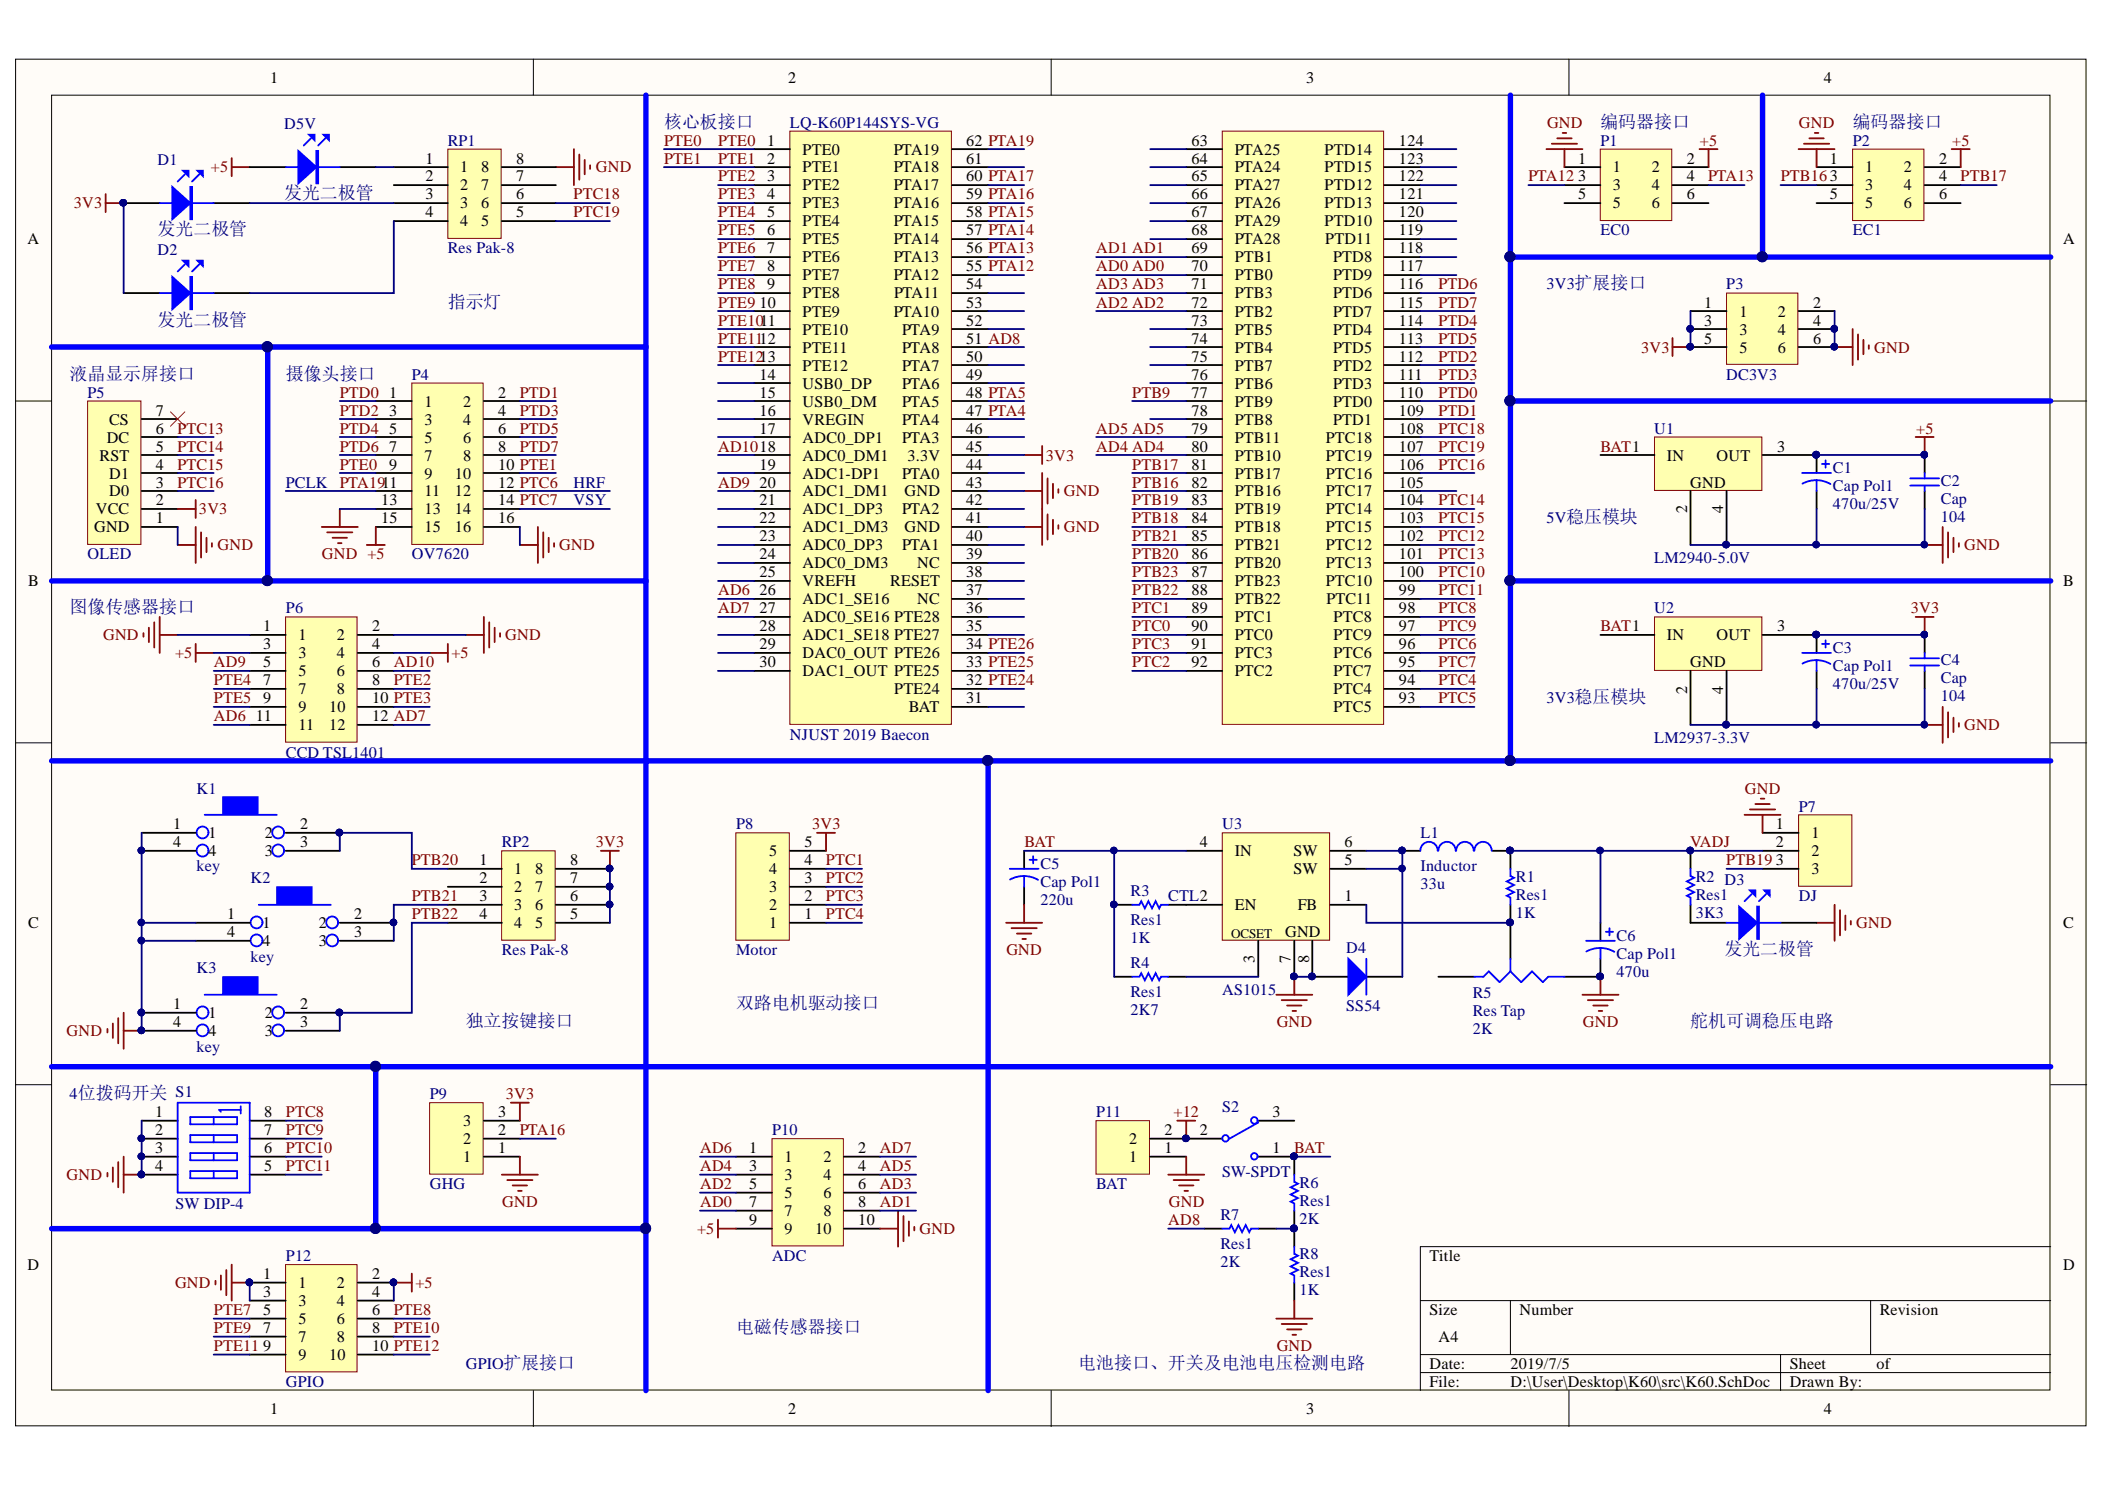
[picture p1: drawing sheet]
<svg xmlns="http://www.w3.org/2000/svg" width="297mm" height="210mm" viewBox="0 0 297 210" stroke-linecap="round" stroke-linejoin="round" font-family="sans-serif">
<defs><g id="words">
<g font-size="2.5" fill="#000080">
<text x="93.7" y="18">核心板接口</text>
<text x="225.8" y="18">编码器接口</text>
<text x="261.4" y="18">编码器接口</text>
<text x="40.1" y="28.1">发光二极管</text>
<text x="22.2" y="33.2">发光二极管</text>
<text x="22.2" y="46">发光二极管</text>
<text x="63.2" y="43.4">指示灯</text>
<text x="9.8" y="53.6">液晶显示屏接口</text>
<text x="40.3" y="53.6">摄像头接口</text>
<text x="9.8" y="86.5">图像传感器接口</text>
<text x="243.3" y="134.7">发光二极管</text>
<text x="103.9" y="142.4">双路电机驱动接口</text>
<text x="65.7" y="144.9">独立按键接口</text>
<text x="238.5" y="144.9">舵机可调稳压电路</text>
<text x="103.9" y="188.1">电磁传感器接口</text>
<text x="152.2" y="193.1">电池接口、开关及电池电压检测电路</text>
</g>
<g font-size="2.3">
<text x="38.1" y="11.7">1</text>
<text x="111.2" y="11.7">2</text>
<text x="184.3" y="11.7">3</text>
<text x="257.4" y="11.7">4</text>
<text x="60.1" y="23.1">1</text>
<text x="72.8" y="23.1">8</text>
<text x="108.3" y="20.5">1</text>
<text x="108.3" y="23.1">2</text>
<text x="113.3" y="21.8">PTE0</text>
<text x="126.1" y="21.8">PTA19</text>
<text x="136.3" y="23.1">61</text>
<text x="136.3" y="20.5">62 PTA19</text>
<text x="168.1" y="23.1">64</text>
<text x="168.1" y="20.5">63</text>
<text x="174.2" y="21.8">PTA25</text>
<text x="186.9" y="21.8">PTD14</text>
<text x="197.4" y="23.1">123</text>
<text x="197.4" y="20.5">124</text>
<text x="222.7" y="23.1">1</text>
<text x="238" y="23.1">2</text>
<text x="258.2" y="23.1">1</text>
<text x="273.6" y="23.1">2</text>
<text x="60.1" y="25.6">2</text>
<text x="60.1" y="28.1">3</text>
<text x="65" y="24.3">1</text>
<text x="65" y="26.9">2</text>
<text x="65" y="29.4">3</text>
<text x="67.9" y="29.4">6</text>
<text x="67.9" y="26.9">7</text>
<text x="67.9" y="24.3">8</text>
<text x="72.8" y="28.1">6</text>
<text x="72.8" y="25.6">7</text>
<text x="108.3" y="25.6">3</text>
<text x="108.3" y="28.1">4</text>
<text x="113.3" y="24.3">PTE1</text>
<text x="113.3" y="26.9">PTE2</text>
<text x="113.3" y="29.4">PTE3</text>
<text x="126.1" y="24.3">PTA18</text>
<text x="126.1" y="26.9">PTA17</text>
<text x="126.1" y="29.4">PTA16</text>
<text x="136.3" y="25.6">60 PTA17</text>
<text x="136.3" y="28.1">59 PTA16</text>
<text x="168.1" y="28.1">66</text>
<text x="168.1" y="25.6">65</text>
<text x="174.2" y="29.4">PTA26</text>
<text x="174.2" y="26.9">PTA27</text>
<text x="174.2" y="24.3">PTA24</text>
<text x="186.9" y="29.4">PTD13</text>
<text x="186.9" y="26.9">PTD12</text>
<text x="186.9" y="24.3">PTD15</text>
<text x="197.4" y="28.1">121</text>
<text x="197.4" y="25.6">122</text>
<text x="222.7" y="25.6">3</text>
<text x="222.7" y="28.1">5</text>
<text x="227.6" y="24.3">1</text>
<text x="227.6" y="26.9">3</text>
<text x="227.6" y="29.4">5</text>
<text x="233.1" y="24.3">2</text>
<text x="233.1" y="26.9">4</text>
<text x="233.1" y="29.4">6</text>
<text x="238" y="25.6">4</text>
<text x="238" y="28.1">6</text>
<text x="258.2" y="25.6">3</text>
<text x="258.2" y="28.1">5</text>
<text x="263.2" y="24.3">1</text>
<text x="263.2" y="26.9">3</text>
<text x="263.2" y="29.4">5</text>
<text x="268.6" y="24.3">2</text>
<text x="268.6" y="26.9">4</text>
<text x="268.6" y="29.4">6</text>
<text x="273.6" y="25.6">4</text>
<text x="273.6" y="28.1">6</text>
<text x="3.9" y="34.5">A</text>
<text x="60.1" y="30.7">4</text>
<text x="65" y="31.9">4</text>
<text x="67.9" y="31.9">5</text>
<text x="72.8" y="30.7">5</text>
<text x="108.3" y="30.7">5</text>
<text x="108.3" y="33.2">6</text>
<text x="108.3" y="35.7">7</text>
<text x="113.3" y="31.9">PTE4</text>
<text x="113.3" y="34.5">PTE5</text>
<text x="126.1" y="31.9">PTA15</text>
<text x="126.1" y="34.5">PTA14</text>
<text x="136.3" y="30.7">58 PTA15</text>
<text x="136.3" y="33.2">57 PTA14</text>
<text x="136.3" y="35.7">56 PTA13</text>
<text x="168.1" y="35.7">69</text>
<text x="168.1" y="33.2">68</text>
<text x="168.1" y="30.7">67</text>
<text x="174.2" y="34.5">PTA28</text>
<text x="174.2" y="31.9">PTA29</text>
<text x="186.9" y="31.9">PTD10</text>
<text x="187" y="34.5">PTD11</text>
<text x="197.4" y="35.7">118</text>
<text x="197.4" y="33.2">119</text>
<text x="197.4" y="30.7">120</text>
<text x="291.1" y="34.5">A</text>
<text x="108.3" y="38.3">8</text>
<text x="108.3" y="40.8">9</text>
<text x="113.3" y="37">PTE6</text>
<text x="113.3" y="39.5">PTE7</text>
<text x="126.1" y="39.5">PTA12</text>
<text x="126.1" y="37">PTA13</text>
<text x="136.3" y="40.8">54</text>
<text x="136.3" y="38.3">55 PTA12</text>
<text x="168.1" y="40.8">71</text>
<text x="168.1" y="38.3">70</text>
<text x="174.2" y="39.5">PTB0</text>
<text x="174.2" y="37">PTB1</text>
<text x="188.1" y="39.5">PTD9</text>
<text x="188.1" y="37">PTD8</text>
<text x="197.4" y="40.8">116</text>
<text x="197.4" y="38.3">117</text>
<text x="107.2" y="43.4">10</text>
<text x="113.3" y="42.1">PTE8</text>
<text x="113.3" y="44.7">PTE9</text>
<text x="113.3" y="47.2">PTE10</text>
<text x="126.1" y="44.7">PTA10</text>
<text x="126.2" y="42.1">PTA11</text>
<text x="127.3" y="47.2">PTA9</text>
<text x="136.3" y="46">52</text>
<text x="136.3" y="43.4">53</text>
<text x="168.1" y="46">73</text>
<text x="168.1" y="43.4">72</text>
<text x="174.2" y="47.2">PTB5</text>
<text x="174.2" y="44.7">PTB2</text>
<text x="174.2" y="42.1">PTB3</text>
<text x="188.1" y="47.2">PTD4</text>
<text x="188.1" y="44.7">PTD7</text>
<text x="188.1" y="42.1">PTD6</text>
<text x="197.4" y="46">114</text>
<text x="197.4" y="43.4">115</text>
<text x="240.5" y="43.4">1</text>
<text x="240.5" y="46">3</text>
<text x="245.5" y="44.7">1</text>
<text x="245.5" y="47.2">3</text>
<text x="250.9" y="44.7">2</text>
<text x="250.9" y="47.2">4</text>
<text x="255.9" y="43.4">2</text>
<text x="255.9" y="46">4</text>
<text x="107.2" y="53.6">14</text>
<text x="113.3" y="49.8">PTE11</text>
<text x="113.3" y="52.3">PTE12</text>
<text x="127.3" y="52.3">PTA7</text>
<text x="127.3" y="49.8">PTA8</text>
<text x="136.3" y="53.6">49</text>
<text x="136.3" y="51">50</text>
<text x="136.3" y="48.5">51 AD8</text>
<text x="168.1" y="53.6">76</text>
<text x="168.1" y="51">75</text>
<text x="168.1" y="48.5">74</text>
<text x="174.2" y="52.3">PTB7</text>
<text x="174.2" y="49.8">PTB4</text>
<text x="188.1" y="52.3">PTD2</text>
<text x="188.1" y="49.8">PTD5</text>
<text x="197.4" y="51">112</text>
<text x="197.4" y="53.6">111</text>
<text x="197.4" y="48.5">113</text>
<text x="240.5" y="48.5">5</text>
<text x="245.5" y="49.8">5</text>
<text x="250.9" y="49.8">6</text>
<text x="255.9" y="48.5">6</text>
<text x="15.4" y="59.9">CS</text>
<text x="22" y="58.6">7</text>
<text x="54.9" y="56.1">1</text>
<text x="54.9" y="58.6">3</text>
<text x="59.9" y="57.4">1</text>
<text x="59.9" y="59.9">3</text>
<text x="65.4" y="57.4">2</text>
<text x="65.4" y="59.9">4</text>
<text x="70.3" y="56.1">2</text>
<text x="70.3" y="58.6">4</text>
<text x="107.2" y="56.1">15</text>
<text x="107.2" y="58.6">16</text>
<text x="113.3" y="54.8">USB0_DP</text>
<text x="113.3" y="57.4">USB0_DM</text>
<text x="113.3" y="59.9">VREGIN</text>
<text x="127.3" y="59.9">PTA4</text>
<text x="127.3" y="57.4">PTA5</text>
<text x="127.3" y="54.8">PTA6</text>
<text x="136.3" y="58.6">47 PTA4</text>
<text x="136.3" y="56.1">48 PTA5</text>
<text x="168.1" y="58.6">78</text>
<text x="168.1" y="56.1">77</text>
<text x="174.2" y="59.9">PTB8</text>
<text x="174.2" y="57.4">PTB9</text>
<text x="174.2" y="54.8">PTB6</text>
<text x="188.1" y="54.8">PTD3</text>
<text x="188.1" y="57.4">PTD0</text>
<text x="188.1" y="59.9">PTD1</text>
<text x="197.4" y="56.1">110</text>
<text x="197.4" y="58.6">109</text>
<text x="14" y="65">RST</text>
<text x="15.1" y="62.4">DC</text>
<text x="22" y="63.7">5</text>
<text x="22" y="61.2">6</text>
<text x="54.9" y="61.2">5</text>
<text x="54.9" y="63.7">7</text>
<text x="59.9" y="62.4">5</text>
<text x="59.9" y="65">7</text>
<text x="65.4" y="62.4">6</text>
<text x="65.4" y="65">8</text>
<text x="70.3" y="61.2">6</text>
<text x="70.3" y="63.7">8</text>
<text x="107.2" y="61.2">17</text>
<text x="113.3" y="62.4">ADC0_DP1</text>
<text x="113.3" y="65">ADC0_DM1</text>
<text x="127.3" y="62.4">PTA3</text>
<text x="128.1" y="65">3.3V</text>
<text x="136.3" y="63.7">45</text>
<text x="136.3" y="61.2">46</text>
<text x="168.1" y="63.7">80</text>
<text x="168.1" y="61.2">79</text>
<text x="174.2" y="65">PTB10</text>
<text x="174.2" y="62.4">PTB11</text>
<text x="187.1" y="62.4">PTC18</text>
<text x="187.1" y="65">PTC19</text>
<text x="197.4" y="61.2">108</text>
<text x="197.4" y="63.7">107</text>
<text x="235.2" y="65">IN</text>
<text x="242.2" y="65">OUT</text>
<text x="250.8" y="63.7">3</text>
<text x="15.4" y="70">D0</text>
<text x="15.4" y="67.5">D1</text>
<text x="22" y="71.3">2</text>
<text x="22" y="68.8">3</text>
<text x="22" y="66.2">4</text>
<text x="53.8" y="71.3">13</text>
<text x="54.9" y="66.2">9</text>
<text x="59.9" y="67.5">9</text>
<text x="59.9" y="70">11</text>
<text x="64.2" y="67.5">10</text>
<text x="64.2" y="70">12</text>
<text x="70.3" y="66.2">10 PTE1</text>
<text x="70.3" y="68.8">12 PTC6</text>
<text x="70.3" y="71.3">14 PTC7</text>
<text x="107.2" y="66.2">19</text>
<text x="107.2" y="68.8">20</text>
<text x="107.2" y="71.3">21</text>
<text x="113.3" y="67.5">ADC1-DP1</text>
<text x="113.3" y="70">ADC1_DM1</text>
<text x="127.3" y="67.5">PTA0</text>
<text x="127.6" y="70">GND</text>
<text x="136.3" y="71.3">42</text>
<text x="136.3" y="68.8">43</text>
<text x="136.3" y="66.2">44</text>
<text x="168.1" y="71.3">83</text>
<text x="168.1" y="68.8">82</text>
<text x="168.1" y="66.2">81</text>
<text x="174.2" y="70">PTB16</text>
<text x="174.2" y="67.5">PTB17</text>
<text x="187.1" y="67.5">PTC16</text>
<text x="187.1" y="70">PTC17</text>
<text x="197.4" y="66.2">106</text>
<text x="197.4" y="68.8">105</text>
<text x="197.4" y="71.3">104</text>
<text x="238.5" y="68.8">GND</text>
<text x="13.3" y="75.1">GND</text>
<text x="13.5" y="72.6">VCC</text>
<text x="22" y="73.8">1</text>
<text x="53.8" y="73.8">15</text>
<text x="59.9" y="72.6">13</text>
<text x="59.9" y="75.1">15</text>
<text x="64.2" y="72.6">14</text>
<text x="64.2" y="75.1">16</text>
<text x="70.3" y="73.8">16</text>
<text x="107.2" y="73.8">22</text>
<text x="107.2" y="76.4">23</text>
<text x="113.3" y="72.6">ADC1_DP3</text>
<text x="113.3" y="75.1">ADC1_DM3</text>
<text x="113.3" y="77.6">ADC0_DP3</text>
<text x="127.3" y="77.6">PTA1</text>
<text x="127.3" y="72.6">PTA2</text>
<text x="127.6" y="75.1">GND</text>
<text x="136.3" y="76.4">40</text>
<text x="136.3" y="73.8">41</text>
<text x="168.1" y="76.4">85</text>
<text x="168.1" y="73.8">84</text>
<text x="174.2" y="77.6">PTB21</text>
<text x="174.2" y="75.1">PTB18</text>
<text x="174.2" y="72.6">PTB19</text>
<text x="187.1" y="72.6">PTC14</text>
<text x="187.1" y="75.1">PTC15</text>
<text x="187.1" y="77.6">PTC12</text>
<text x="197.4" y="73.8">103</text>
<text x="197.4" y="76.4">102</text>
<text x="238.1" y="72.4" transform="rotate(-90 238.1 72.4)">2</text>
<text x="243.2" y="72.4" transform="rotate(-90 243.2 72.4)">4</text>
<text x="4" y="82.7">B</text>
<text x="107.2" y="78.9">24</text>
<text x="107.2" y="81.4">25</text>
<text x="107.2" y="84">26</text>
<text x="113.3" y="80.2">ADC0_DM3</text>
<text x="113.3" y="82.7">VREFH</text>
<text x="125.6" y="82.7">RESET</text>
<text x="129.4" y="80.2">NC</text>
<text x="136.3" y="84">37</text>
<text x="136.3" y="81.4">38</text>
<text x="136.3" y="78.9">39</text>
<text x="168.1" y="84">88</text>
<text x="168.1" y="81.4">87</text>
<text x="168.1" y="78.9">86</text>
<text x="174.2" y="82.7">PTB23</text>
<text x="174.2" y="80.2">PTB20</text>
<text x="187.1" y="80.2">PTC13</text>
<text x="187.1" y="82.7">PTC10</text>
<text x="197.4" y="78.9">101</text>
<text x="197.4" y="81.4">100</text>
<text x="197.4" y="84">99</text>
<text x="291.1" y="82.7">B</text>
<text x="37.1" y="89">1</text>
<text x="52.5" y="89">2</text>
<text x="107.2" y="86.5">27</text>
<text x="107.2" y="89">28</text>
<text x="113.3" y="85.2">ADC1_SE16</text>
<text x="113.3" y="87.8">ADC0_SE16 PTE28</text>
<text x="129.4" y="85.2">NC</text>
<text x="136.3" y="89">35</text>
<text x="136.3" y="86.5">36</text>
<text x="168.1" y="89">90</text>
<text x="168.1" y="86.5">89</text>
<text x="174.2" y="87.8">PTC1</text>
<text x="174.2" y="85.2">PTB22</text>
<text x="187.2" y="85.2">PTC11</text>
<text x="188.2" y="87.8">PTC8</text>
<text x="197.4" y="86.5">98</text>
<text x="197.4" y="89">97</text>
<text x="250.8" y="89">3</text>
<text x="37.1" y="91.6">3</text>
<text x="37.1" y="94.1">5</text>
<text x="42.1" y="90.3">1</text>
<text x="42.1" y="92.8">3</text>
<text x="42.1" y="95.4">5</text>
<text x="47.5" y="90.3">2</text>
<text x="47.5" y="92.8">4</text>
<text x="47.5" y="95.4">6</text>
<text x="52.5" y="91.6">4</text>
<text x="52.5" y="94.1">6</text>
<text x="107.2" y="91.6">29</text>
<text x="107.2" y="94.1">30</text>
<text x="113.3" y="90.3">ADC1_SE18 PTE27</text>
<text x="113.3" y="92.8">DAC0_OUT PTE26</text>
<text x="113.3" y="95.4">DAC1_OUT PTE25</text>
<text x="136.3" y="94.1">33 PTE25</text>
<text x="136.3" y="91.6">34 PTE26</text>
<text x="168.1" y="94.1">92</text>
<text x="168.1" y="91.6">91</text>
<text x="174.2" y="95.4">PTC2</text>
<text x="174.2" y="92.8">PTC3</text>
<text x="174.2" y="90.3">PTC0</text>
<text x="188.2" y="90.3">PTC9</text>
<text x="188.2" y="92.8">PTC6</text>
<text x="188.2" y="95.4">PTC7</text>
<text x="197.4" y="91.6">96</text>
<text x="197.4" y="94.1">95</text>
<text x="235.2" y="90.3">IN</text>
<text x="238.5" y="94.1">GND</text>
<text x="242.2" y="90.3">OUT</text>
<text x="36.1" y="101.7">11</text>
<text x="37.1" y="96.6">7</text>
<text x="37.1" y="99.2">9</text>
<text x="42.1" y="97.9">7</text>
<text x="42.1" y="100.4">9</text>
<text x="46.4" y="100.4">10</text>
<text x="47.5" y="97.9">8</text>
<text x="52.5" y="96.6">8</text>
<text x="52.5" y="99.2">10 PTE3</text>
<text x="52.5" y="101.7">12 AD7</text>
<text x="126.2" y="97.9">PTE24</text>
<text x="128.2" y="100.4">BAT</text>
<text x="136.3" y="99.2">31</text>
<text x="136.3" y="96.6">32 PTE24</text>
<text x="188.2" y="97.9">PTC4</text>
<text x="188.2" y="100.4">PTC5</text>
<text x="197.4" y="96.6">94</text>
<text x="197.4" y="99.2">93</text>
<text x="238.1" y="97.8" transform="rotate(-90 238.1 97.8)">2</text>
<text x="243.2" y="97.8" transform="rotate(-90 243.2 97.8)">4</text>
<text x="42.1" y="103">11</text>
<text x="46.4" y="103">12</text>
<text x="24.4" y="117">1</text>
<text x="24.4" y="119.5">4</text>
<text x="29.4" y="118.3">1</text>
<text x="37.4" y="118.3">2</text>
<text x="42.4" y="117">2</text>
<text x="42.4" y="119.5">3</text>
<text x="113.5" y="119.5">5</text>
<text x="169.3" y="119.5">4</text>
<text x="189.7" y="119.5">6</text>
<text x="250.6" y="117">1</text>
<text x="250.6" y="119.5">2</text>
<text x="255.6" y="118.3">1</text>
<text x="29.4" y="120.8">4</text>
<text x="37.4" y="120.8">3</text>
<text x="67.7" y="122.1">1</text>
<text x="67.7" y="124.6">2</text>
<text x="72.6" y="123.3">1</text>
<text x="72.6" y="125.9">2</text>
<text x="75.5" y="125.9">7</text>
<text x="75.5" y="123.3">8</text>
<text x="80.4" y="124.6">7</text>
<text x="80.4" y="122.1">8</text>
<text x="108.5" y="125.9">3</text>
<text x="108.5" y="123.3">4</text>
<text x="108.5" y="120.8">5</text>
<text x="113.5" y="124.6">3</text>
<text x="113.5" y="122.1">4</text>
<text x="174.2" y="120.8">IN</text>
<text x="182.5" y="123.3">SW</text>
<text x="182.5" y="120.8">SW</text>
<text x="189.7" y="122.1">5</text>
<text x="250.6" y="122.1">3</text>
<text x="255.6" y="120.8">2</text>
<text x="255.6" y="123.3">3</text>
<text x="4" y="130.9">C</text>
<text x="32.1" y="129.7">1</text>
<text x="37" y="130.9">1</text>
<text x="45" y="130.9">2</text>
<text x="50" y="129.7">2</text>
<text x="67.7" y="127.1">3</text>
<text x="67.7" y="129.7">4</text>
<text x="72.6" y="128.4">3</text>
<text x="72.6" y="130.9">4</text>
<text x="75.5" y="130.9">5</text>
<text x="75.5" y="128.4">6</text>
<text x="80.4" y="129.7">5</text>
<text x="80.4" y="127.1">6</text>
<text x="108.5" y="130.9">1</text>
<text x="108.5" y="128.4">2</text>
<text x="113.5" y="129.7">1</text>
<text x="113.5" y="127.1">2</text>
<text x="174.2" y="128.4">EN</text>
<text x="183.1" y="128.4">FB</text>
<text x="189.7" y="127.1">1</text>
<text x="291.1" y="130.9">C</text>
<text x="32.1" y="132.2">4</text>
<text x="37" y="133.5">4</text>
<text x="45" y="133.5">3</text>
<text x="50" y="132.2">3</text>
<text x="177" y="135.8" transform="rotate(-90 177 135.8)">3</text>
<text x="181.3" y="132.2">GND</text>
<text x="182.1" y="135.8" transform="rotate(-90 182.1 135.8)">7</text>
<text x="184.7" y="135.8" transform="rotate(-90 184.7 135.8)">8</text>
<text x="24.4" y="142.4">1</text>
<text x="29.4" y="143.6">1</text>
<text x="37.4" y="143.6">2</text>
<text x="42.4" y="142.4">2</text>
<text x="24.4" y="144.9">4</text>
<text x="29.4" y="146.2">4</text>
<text x="37.4" y="146.2">3</text>
<text x="42.4" y="144.9">3</text>
<text x="21.9" y="157.6">1</text>
<text x="21.9" y="160.1">2</text>
<text x="37.3" y="157.6">8</text>
<text x="37.3" y="160.1">7</text>
<text x="65.4" y="161.4">2</text>
<text x="65.4" y="158.8">3</text>
<text x="70.3" y="160.1">2</text>
<text x="70.3" y="157.6">3</text>
<text x="159.4" y="161.4">2</text>
<text x="164.3" y="160.1">2</text>
<text x="169.3" y="160.1">2</text>
<text x="179.6" y="157.6">3</text>
<text x="21.9" y="162.6">3</text>
<text x="21.9" y="165.2">4</text>
<text x="37.3" y="162.6">6</text>
<text x="37.3" y="165.2">5</text>
<text x="65.4" y="164">1</text>
<text x="70.3" y="162.6">1</text>
<text x="105.7" y="162.6">1</text>
<text x="105.7" y="165.2">3</text>
<text x="105.7" y="167.8">5</text>
<text x="110.7" y="164">1</text>
<text x="110.7" y="166.5">3</text>
<text x="116.2" y="164">2</text>
<text x="116.2" y="166.5">4</text>
<text x="121.1" y="162.6">2</text>
<text x="121.1" y="165.2">4</text>
<text x="121.1" y="167.8">6</text>
<text x="159.4" y="164">1</text>
<text x="164.3" y="162.6">1</text>
<text x="179.6" y="162.6">1</text>
<text x="105.7" y="170.3">7</text>
<text x="105.7" y="172.9">9</text>
<text x="110.7" y="169">5</text>
<text x="110.7" y="171.6">7</text>
<text x="116.2" y="169">6</text>
<text x="116.2" y="171.6">8</text>
<text x="121.1" y="170.3">8</text>
<text x="121.1" y="172.9">10</text>
<text x="3.9" y="179.2">D</text>
<text x="110.7" y="174.1">9</text>
<text x="115" y="174.1">10</text>
<text x="201.7" y="177.9">Title</text>
<text x="291.1" y="179.2">D</text>
<text x="37.1" y="180.5">1</text>
<text x="37.1" y="183">3</text>
<text x="37.1" y="185.5">5</text>
<text x="42.1" y="181.7">1</text>
<text x="42.1" y="184.3">3</text>
<text x="47.5" y="181.7">2</text>
<text x="47.5" y="184.3">4</text>
<text x="52.5" y="180.5">2</text>
<text x="52.5" y="183">4</text>
<text x="52.5" y="185.5">6</text>
<text x="201.7" y="185.5">Size</text>
<text x="214.4" y="185.5">Number</text>
<text x="265.2" y="185.5">Revision</text>
<text x="37.1" y="188.1">7</text>
<text x="37.1" y="190.6">9</text>
<text x="42.1" y="186.8">5</text>
<text x="42.1" y="189.3">7</text>
<text x="42.1" y="191.9">9</text>
<text x="46.4" y="191.9">10</text>
<text x="47.5" y="186.8">6</text>
<text x="47.5" y="189.3">8</text>
<text x="52.5" y="188.1">8</text>
<text x="52.5" y="190.6">10 PTE12</text>
<text x="203" y="189.3">A4</text>
<text x="201.7" y="193.1">Date:</text>
<text x="201.7" y="195.7">File:</text>
<text x="213.1" y="193.1">2019/7/5</text>
<text x="213.1" y="195.7">D:\User\Desktop\K60\src\K60.SchDoc</text>
<text x="252.6" y="193.1">Sheet</text>
<text x="252.6" y="195.7">Drawn By:</text>
<text x="264.8" y="193.1">of</text>
<text x="38.1" y="199.5">1</text>
<text x="111.2" y="199.5">2</text>
<text x="184.3" y="199.5">3</text>
<text x="257.4" y="199.5">4</text>
</g>
<g font-size="2.3" fill="#000080">
<text x="111.5" y="18">LQ-K60P144SYS-VG</text>
<text x="22.2" y="23.3">D1</text>
<text x="40.1" y="18.3">D5V</text>
<text x="63.2" y="20.5">RP1</text>
<text x="225.8" y="20.5">P1</text>
<text x="261.4" y="20.5">P2</text>
<text x="22.2" y="36">D2</text>
<text x="63.2" y="35.7">Res Pak-8</text>
<text x="225.8" y="33.2">EC0</text>
<text x="261.4" y="33.2">EC1</text>
<text x="218.2" y="40.8">3V3扩展接口</text>
<text x="243.6" y="40.8">P3</text>
<text x="58.1" y="53.6">P4</text>
<text x="243.6" y="53.6">DC3V3</text>
<text x="12.3" y="56.1">P5</text>
<text x="233.4" y="61.2">U1</text>
<text x="40.3" y="68.8">PCLK</text>
<text x="80.9" y="68.8">HRF</text>
<text x="80.9" y="71.3">VSY</text>
<text x="258.6" y="71.8">470u/25V</text>
<text x="258.6" y="66.7">C1</text>
<text x="258.6" y="69.3">Cap Pol1</text>
<text x="273.9" y="68.5">C2</text>
<text x="273.9" y="71.1">Cap</text>
<text x="218.2" y="73.8">5V稳压模块</text>
<text x="273.9" y="73.6">104</text>
<text x="12.3" y="78.9">OLED</text>
<text x="58.1" y="78.9">OV7620</text>
<text x="233.4" y="79.4">LM2940-5.0V</text>
<text x="40.3" y="86.5">P6</text>
<text x="233.4" y="86.5">U2</text>
<text x="258.6" y="92.1">C3</text>
<text x="258.6" y="94.6">Cap Pol1</text>
<text x="273.9" y="93.9">C4</text>
<text x="218.2" y="99.2">3V3稳压模块</text>
<text x="258.6" y="97.2">470u/25V</text>
<text x="273.9" y="98.9">104</text>
<text x="273.9" y="96.4">Cap</text>
<text x="40.3" y="106.9">CCD TSL1401</text>
<text x="111.5" y="104.3">NJUST 2019 Baecon</text>
<text x="233.4" y="104.8">LM2937-3.3V</text>
<text x="27.7" y="111.9">K1</text>
<text x="70.8" y="119.5">RP2</text>
<text x="103.9" y="117">P8</text>
<text x="172.5" y="117">U3</text>
<text x="200.5" y="118.3">L1</text>
<text x="253.8" y="114.5">P7</text>
<text x="27.7" y="122.9">key</text>
<text x="35.4" y="124.6">K2</text>
<text x="146.8" y="122.6">C5</text>
<text x="146.8" y="125.1">Cap Pol1</text>
<text x="200.5" y="125.4">33u</text>
<text x="200.5" y="122.8">Inductor</text>
<text x="213.9" y="124.4">R1</text>
<text x="239.3" y="124.4">R2 D3</text>
<text x="146.8" y="127.7">220u</text>
<text x="159.5" y="126.4">R3</text>
<text x="159.5" y="130.4">Res1</text>
<text x="164.8" y="127.1">CTL2</text>
<text x="213.9" y="129.4">1K</text>
<text x="213.9" y="126.9">Res1</text>
<text x="239.3" y="129.4">3K3</text>
<text x="239.3" y="126.9">Res1</text>
<text x="253.8" y="127.1">DJ</text>
<text x="27.7" y="137.3">K3</text>
<text x="35.4" y="135.7">key</text>
<text x="70.8" y="134.7">Res Pak-8</text>
<text x="103.9" y="134.7">Motor</text>
<text x="159.5" y="133">1K</text>
<text x="159.5" y="136.5">R4</text>
<text x="190" y="134.5">D4</text>
<text x="228.1" y="137.8">470u</text>
<text x="228.1" y="132.7">C6</text>
<text x="228.1" y="135.3">Cap Pol1</text>
<text x="159.5" y="143.1">2K7</text>
<text x="159.5" y="140.6">Res1</text>
<text x="172.5" y="140.3">AS1015</text>
<text x="190" y="142.6">SS54</text>
<text x="207.8" y="140.8">R5</text>
<text x="207.8" y="143.4">Res Tap</text>
<text x="27.7" y="148.4">key</text>
<text x="207.8" y="145.9">2K</text>
<text x="9.8" y="155">4位拨码开关 S1</text>
<text x="60.6" y="155">P9</text>
<text x="108.9" y="160.1">P10</text>
<text x="154.7" y="157.6">P11</text>
<text x="172.5" y="156.8">S2</text>
<text x="60.6" y="167.8">GHG</text>
<text x="154.7" y="167.8">BAT</text>
<text x="172.5" y="166">SW-SPDT</text>
<text x="183.4" y="167.5">R6</text>
<text x="24.8" y="170.6">SW DIP-4</text>
<text x="172.2" y="172.1">R7</text>
<text x="183.4" y="172.6">2K</text>
<text x="183.4" y="170.1">Res1</text>
<text x="40.3" y="177.9">P12</text>
<text x="108.9" y="177.9">ADC</text>
<text x="172.2" y="178.7">2K</text>
<text x="172.2" y="176.1">Res1</text>
<text x="183.4" y="177.7">R8</text>
<text x="183.4" y="182.7">1K</text>
<text x="183.4" y="180.2">Res1</text>
<text x="40.3" y="195.7">GPIO</text>
<text x="65.7" y="193.1">GPIO扩展接口</text>
</g>
<g font-size="2.3" fill="#800000">
<text x="218.3" y="18">GND</text>
<text x="253.8" y="18">GND</text>
<text x="93.7" y="20.5">PTE0</text>
<text x="93.7" y="23.1">PTE1</text>
<text x="101.3" y="20.5">PTE0</text>
<text x="101.3" y="23.1">PTE1</text>
<text x="239.9" y="20.5">+5</text>
<text x="275.5" y="20.5">+5</text>
<text x="10.4" y="29.4">3V3</text>
<text x="29.8" y="24.3">+5</text>
<text x="80.9" y="28.1">PTC18</text>
<text x="84.1" y="24.3">GND</text>
<text x="101.3" y="25.6">PTE2</text>
<text x="101.3" y="28.1">PTE3</text>
<text x="215.7" y="25.6">PTA12</text>
<text x="241.1" y="25.6">PTA13</text>
<text x="251.3" y="25.6">PTB16</text>
<text x="276.7" y="25.6">PTB17</text>
<text x="80.9" y="30.7">PTC19</text>
<text x="101.3" y="30.7">PTE4</text>
<text x="101.3" y="33.2">PTE5</text>
<text x="101.3" y="35.7">PTE6</text>
<text x="154.7" y="35.7">AD1 AD1</text>
<text x="101.3" y="38.3">PTE7</text>
<text x="101.3" y="40.8">PTE8</text>
<text x="154.7" y="38.3">AD0 AD0</text>
<text x="154.7" y="40.8">AD3 AD3</text>
<text x="203" y="40.8">PTD6</text>
<text x="101.3" y="43.4">PTE9</text>
<text x="101.3" y="46">PTE1011</text>
<text x="154.7" y="43.4">AD2 AD2</text>
<text x="203" y="46">PTD4</text>
<text x="203" y="43.4">PTD7</text>
<text x="101.3" y="48.5">PTE1112</text>
<text x="101.3" y="51">PTE1213</text>
<text x="203" y="53.6">PTD3</text>
<text x="203" y="51">PTD2</text>
<text x="203" y="48.5">PTD5</text>
<text x="231.6" y="49.8">3V3</text>
<text x="264.5" y="49.8">GND</text>
<text x="48" y="56.1">PTD0</text>
<text x="48" y="58.6">PTD2</text>
<text x="73.3" y="58.6">PTD3</text>
<text x="73.3" y="56.1">PTD1</text>
<text x="159.8" y="56.1">PTB9</text>
<text x="203" y="58.6">PTD1</text>
<text x="203" y="56.1">PTD0</text>
<text x="25" y="61.2">PTC13</text>
<text x="25" y="63.7">PTC14</text>
<text x="48" y="61.2">PTD4</text>
<text x="48" y="63.7">PTD6</text>
<text x="73.3" y="63.7">PTD7</text>
<text x="73.3" y="61.2">PTD5</text>
<text x="101.3" y="63.7">AD1018</text>
<text x="147.6" y="65">3V3</text>
<text x="154.7" y="61.2">AD5 AD5</text>
<text x="154.7" y="63.7">AD4 AD4</text>
<text x="203" y="63.7">PTC19</text>
<text x="203" y="61.2">PTC18</text>
<text x="225.8" y="63.7">BAT1</text>
<text x="270.4" y="61.2">+5</text>
<text x="25" y="66.2">PTC15</text>
<text x="25" y="68.8">PTC16</text>
<text x="48" y="66.2">PTE0</text>
<text x="48" y="68.8">PTA1911</text>
<text x="101.3" y="68.8">AD9</text>
<text x="150.1" y="70">GND</text>
<text x="159.8" y="71.3">PTB19</text>
<text x="159.8" y="68.8">PTB16</text>
<text x="159.8" y="66.2">PTB17</text>
<text x="203" y="71.3">PTC14</text>
<text x="203" y="66.2">PTC16</text>
<text x="28.1" y="72.6">3V3</text>
<text x="30.7" y="77.6">GND</text>
<text x="78.9" y="77.6">GND</text>
<text x="150.1" y="75.1">GND</text>
<text x="159.8" y="76.4">PTB21</text>
<text x="159.8" y="73.8">PTB18</text>
<text x="203" y="76.4">PTC12</text>
<text x="203" y="73.8">PTC15</text>
<text x="277.2" y="77.6">GND</text>
<text x="45.4" y="78.9">GND +5</text>
<text x="101.3" y="84">AD6</text>
<text x="159.8" y="84">PTB22</text>
<text x="159.8" y="81.4">PTB23</text>
<text x="159.8" y="78.9">PTB20</text>
<text x="203" y="84">PTC11</text>
<text x="203" y="81.4">PTC10</text>
<text x="203" y="78.9">PTC13</text>
<text x="101.3" y="86.5">AD7</text>
<text x="159.8" y="89">PTC0</text>
<text x="159.8" y="86.5">PTC1</text>
<text x="203" y="89">PTC9</text>
<text x="203" y="86.5">PTC8</text>
<text x="225.8" y="89">BAT1</text>
<text x="269.6" y="86.5">3V3</text>
<text x="14.5" y="90.3">GND</text>
<text x="24.7" y="92.8">+5</text>
<text x="30.2" y="94.1">AD9</text>
<text x="55.6" y="94.1">AD10</text>
<text x="63.7" y="92.8">+5</text>
<text x="71.3" y="90.3">GND</text>
<text x="159.8" y="94.1">PTC2</text>
<text x="159.8" y="91.6">PTC3</text>
<text x="203" y="94.1">PTC7</text>
<text x="203" y="91.6">PTC6</text>
<text x="30.2" y="96.6">PTE4</text>
<text x="30.2" y="99.2">PTE5</text>
<text x="30.2" y="101.7">AD6</text>
<text x="55.6" y="96.6">PTE2</text>
<text x="203" y="99.2">PTC5</text>
<text x="203" y="96.6">PTC4</text>
<text x="277.2" y="103">GND</text>
<text x="246.2" y="111.9">GND</text>
<text x="84.1" y="119.5">3V3</text>
<text x="114.6" y="117">3V3</text>
<text x="144.5" y="119.5">BAT</text>
<text x="238.5" y="119.5">VADJ</text>
<text x="58.1" y="122.1">PTB20</text>
<text x="116.6" y="122.1">PTC1</text>
<text x="116.6" y="124.6">PTC2</text>
<text x="243.6" y="122.1">PTB19</text>
<text x="58.1" y="127.1">PTB21</text>
<text x="58.1" y="129.7">PTB22</text>
<text x="116.6" y="127.1">PTC3</text>
<text x="116.6" y="129.7">PTC4</text>
<text x="261.9" y="130.9">GND</text>
<text x="142" y="134.7">GND</text>
<text x="9.4" y="146.2">GND</text>
<text x="180.2" y="144.9">GND</text>
<text x="223.4" y="144.9">GND</text>
<text x="71.4" y="155">3V3</text>
<text x="40.3" y="157.6">PTC8</text>
<text x="40.3" y="160.1">PTC9</text>
<text x="73.3" y="160.1">PTA16</text>
<text x="165.6" y="157.6">+12</text>
<text x="9.4" y="166.5">GND</text>
<text x="40.3" y="162.6">PTC10</text>
<text x="40.3" y="165.2">PTC11</text>
<text x="98.8" y="162.6">AD6</text>
<text x="98.8" y="165.2">AD4</text>
<text x="98.8" y="167.8">AD2</text>
<text x="124.2" y="162.6">AD7</text>
<text x="124.2" y="165.2">AD5</text>
<text x="124.2" y="167.8">AD3</text>
<text x="182.6" y="162.6">BAT</text>
<text x="70.9" y="170.3">GND</text>
<text x="98.8" y="170.3">AD0</text>
<text x="124.2" y="170.3">AD1</text>
<text x="164.8" y="172.9">AD8</text>
<text x="164.9" y="170.3">GND</text>
<text x="98.4" y="174.1">+5</text>
<text x="129.7" y="174.1">GND</text>
<text x="24.7" y="181.7">GND</text>
<text x="30.2" y="185.5">PTE7</text>
<text x="55.6" y="185.5">PTE8</text>
<text x="58.6" y="181.7">+5</text>
<text x="30.2" y="188.1">PTE9</text>
<text x="30.2" y="190.6">PTE11</text>
<text x="55.6" y="188.1">PTE10</text>
<text x="180.2" y="190.6">GND</text>
</g>
<text font-size="1.9" x="173.7" y="132.3">OCSET</text>
</g></defs>
<g fill="#fffcf8" stroke="#000" stroke-width=".14">
<path d="M2.2 8.3h292.2v192.8h-292.2z"/>
<path d="M7.3 13.4h282v182.7h-282z"/>
</g>
<g fill="none" stroke="#000" stroke-width=".14">
<path d="M75.3 8.3v5.1M148.3 8.3v5.1M221.4 8.3v5.1M2.2 56.6h5.1M289.4 56.6h5.1M2.2 104.8h5.1M289.4 104.8h5.1M2.2 153h5.1M289.4 153h5.1M289.4 175.9h-89v20.3M75.3 196.2v5M148.3 196.2v5"/>
<path d="M200.4 183.5h89M200.4 191.1h89M200.4 193.6h89M213.1 183.5v7.6M221.4 196.2v5M251.3 191.1v5.1M264 183.5v7.6"/>
</g>
<path d="M111.5 18.5h22.8v83.7h-22.8z" fill="#ffffb0" stroke="#800000" stroke-width=".14"/>
<g fill="none" stroke="#000" stroke-width=".25">
<path d="M106.4 21h5.1M106.4 23.6h5.1M106.4 26.1h5.1M106.4 28.7h5.1M106.4 31.2h5.1M106.4 33.7h5.1M106.4 36.3h5.1M106.4 38.8h5.1M134.4 38.8h5M106.4 41.3h5.1M106.4 43.9h5.1M106.4 46.4h5.1"/>
<path d="M106.4 49h5.1M106.4 51.5h5.1M106.4 54h5.1M106.4 56.6h5.1M106.4 59.1h5.1M134.4 41.3h5M134.4 43.9h5M134.4 46.4h5M134.4 49h5M134.4 51.5h5M134.4 54h5M134.4 56.6h5"/>
<path d="M134.4 59.1h5M106.4 61.6h5.1M106.4 64.2h5.1M106.4 66.7h5.1M106.4 69.3h5.1M106.4 71.8h5.1M106.4 74.3h5.1M106.4 76.9h5.1M106.4 79.4h5.1M134.4 61.6h5M134.4 64.2h5M134.4 66.7h5"/>
<path d="M134.4 69.3h5M134.4 71.8h5M134.4 74.3h5M134.4 76.9h5M134.4 79.4h5M106.4 81.9h5.1M106.4 84.5h5.1M106.4 87h5.1M106.4 89.6h5.1M106.4 92.1h5.1M106.4 94.6h5.1M134.4 99.7h5"/>
<path d="M134.4 81.9h5M134.4 84.5h5M134.4 87h5M134.4 89.6h5M134.4 92.1h5M134.4 94.6h5M134.4 97.2h5"/>
</g>
<path d="M172.5 18.5h22.7v83.7h-22.7z" fill="#ffffb0" stroke="#800000" stroke-width=".14"/>
<g fill="none" stroke="#000" stroke-width=".25">
<path d="M134.4 36.3h5M134.4 33.7h5M134.4 31.2h5M134.4 28.7h5M134.4 26.1h5M134.4 23.6h5M134.4 21h5M167.4 38.8h5.1M167.4 36.3h5.1M167.4 33.7h5.1M167.4 31.2h5.1M167.4 28.7h5.1"/>
<path d="M167.4 26.1h5.1M167.4 23.6h5.1M167.4 21h5.1M195.3 38.8h5.1M195.3 36.3h5.1M195.3 33.7h5.1M195.3 31.2h5.1M195.3 28.7h5.1M195.3 26.1h5.1M195.3 23.6h5.1M195.3 21h5.1M167.4 51.5h5.1"/>
<path d="M167.4 54h5.1M167.4 56.6h5.1M167.4 59.1h5.1M167.4 49h5.1M167.4 46.4h5.1M167.4 43.9h5.1M167.4 41.3h5.1M195.3 51.5h5.1M195.3 54h5.1M195.3 56.6h5.1M195.3 59.1h5.1M195.3 49h5.1"/>
<path d="M195.3 46.4h5.1M195.3 43.9h5.1M195.3 41.3h5.1M167.4 61.6h5.1M167.4 64.2h5.1M167.4 66.7h5.1M167.4 69.3h5.1M167.4 71.8h5.1M167.4 74.3h5.1M167.4 76.9h5.1M167.4 79.4h5.1M195.3 61.6h5.1"/>
<path d="M195.3 64.2h5.1M195.3 66.7h5.1M195.3 69.3h5.1M195.3 71.8h5.1M195.3 74.3h5.1M195.3 76.9h5.1M195.3 79.4h5.1M167.4 81.9h5.1M167.4 84.5h5.1M167.4 87h5.1M167.4 89.6h5.1M167.4 92.1h5.1"/>
<path d="M167.4 94.6h5.1M195.3 81.9h5.1M195.3 84.5h5.1M195.3 87h5.1M195.3 89.6h5.1M195.3 92.1h5.1M195.3 94.6h5.1M195.3 97.2h5.1M195.3 99.7h5.1M20 158.1h5.1M35.2 158.1h5.1M20 160.6h5.1"/>
<path d="M20 163.2h5.1M20 165.7h5.1M35.2 160.6h5.1M35.2 163.2h5.1M35.2 165.7h5.1"/>
</g>
<g fill="#000080" stroke="#000080" stroke-width=".14">
<circle cx="19.9" cy="160.6" r=".46"/>
<circle cx="19.9" cy="163.1" r=".46"/>
<circle cx="19.9" cy="165.7" r=".46"/>
</g>
<path d="M25.1 155.6h10.1v12.6h-10.1zM26.9 157.6h6.6v1h-6.6zM30.2 157.6v1M34 156.6h-3.1l.3 .2M34 156.1v1M26.9 160.1h6.6v1h-6.6zM26.9 162.7h6.6v1h-6.6zM26.9 165.2h6.6v1h-6.6zM30.2 160.1v1M30.2 162.7v1M30.2 165.2v1" fill="none" stroke="#00f" stroke-width=".25"/>
<path d="M233.5 61.6h15.1v7.6h-15.1z" fill="#ffffb0" stroke="#800000" stroke-width=".14"/>
<path d="M225.8 64.2h7.7M238.6 69.3v7.6M243.6 69.3v7.6M248.7 64.2h7.6" fill="none" stroke="#000" stroke-width=".25"/>
<g fill="#000080" stroke="#000080" stroke-width=".14">
<circle cx="256.3" cy="64.1" r=".47"/>
<circle cx="243.6" cy="76.8" r=".46"/>
</g>
<path d="M12.4 56.6h7.5v20.2h-7.5z" fill="#ffffb0" stroke="#800000" stroke-width=".14"/>
<path d="M20 59.1h5.1M20 74.3h5.1M20 71.8h5.1M20 69.3h5.1M20 66.7h5.1M20 64.2h5.1M20 61.6h5.1" fill="none" stroke="#000" stroke-width=".25"/>
<path d="M58.1 54h10.1v22.8h-10.1z" fill="#ffffb0" stroke="#800000" stroke-width=".14"/>
<g fill="none" stroke="#000" stroke-width=".25">
<path d="M53 56.6h5.1M53 59.1h5.1M68.3 56.6h5.1M68.3 59.1h5.1M53 61.6h5.1M53 64.2h5.1M53 66.7h5.1M53 69.3h5.1M53 71.8h5.1M53 74.3h5.1M68.3 61.6h5.1M68.3 64.2h5.1"/>
<path d="M68.3 66.7h5.1M68.3 69.3h5.1M68.3 71.8h5.1M68.3 74.3h5.1"/>
</g>
<path d="M40.3 178.4h10.1v15.1h-10.1z" fill="#ffffb0" stroke="#800000" stroke-width=".14"/>
<path d="M35.2 180.9h5.1M35.2 183.5h5.1M35.2 186h5.1M35.2 188.5h5.1M35.2 191.1h5.1M50.5 180.9h5.1M50.5 183.5h5.1M50.5 186h5.1M50.5 188.5h5.1M50.5 191.1h5.1" fill="none" stroke="#000" stroke-width=".25"/>
<g fill="#000080" stroke="#000080" stroke-width=".14">
<circle cx="35.2" cy="180.9" r=".46"/>
<circle cx="55.5" cy="180.9" r=".46"/>
</g>
<path d="M103.8 117.5h7.6v15.1h-7.6z" fill="#ffffb0" stroke="#800000" stroke-width=".14"/>
<path d="M111.5 130.2h5.1M111.5 127.6h5.1M111.5 125.1h5.1M111.5 122.6h5.1M111.5 120h5.1" fill="none" stroke="#000" stroke-width=".25"/>
<path d="M108.9 160.6h10.1v15.2h-10.1z" fill="#ffffb0" stroke="#800000" stroke-width=".14"/>
<path d="M103.9 163.2h5M103.9 165.7h5M103.9 168.2h5M103.9 170.8h5M103.9 173.3h5M119.1 163.2h5.1M119.1 165.7h5.1M119.1 168.2h5.1M119.1 170.8h5.1M119.1 173.3h5.1" fill="none" stroke="#000" stroke-width=".25"/>
<path d="M154.7 158.1h7.5v7.5h-7.5z" fill="#ffffb0" stroke="#800000" stroke-width=".14"/>
<path d="M162.3 163.2h5.1M162.3 160.6h5.1" fill="none" stroke="#000" stroke-width=".25"/>
<circle cx="167.3" cy="160.6" r=".46" fill="#000080" stroke="#000080" stroke-width=".14"/>
<path d="M253.8 114.9h7.5v10.1h-7.5z" fill="#ffffb0" stroke="#800000" stroke-width=".14"/>
<path d="M248.7 117.5h5.1M248.7 120h5.1M248.7 122.6h5.1" fill="none" stroke="#000" stroke-width=".25"/>
<path d="M243.6 41.3h10.1v10.1h-10.1z" fill="#ffffb0" stroke="#800000" stroke-width=".14"/>
<path d="M238.6 43.9h5M238.6 46.4h5M238.6 49h5M253.8 43.9h5.1M253.8 46.4h5.1M253.8 49h5.1" fill="none" stroke="#000" stroke-width=".25"/>
<g fill="#000080" stroke="#000080" stroke-width=".14">
<circle cx="238.5" cy="46.4" r=".46"/>
<circle cx="258.8" cy="46.4" r=".46"/>
<circle cx="238.5" cy="48.9" r=".46"/>
<circle cx="258.8" cy="48.9" r=".46"/>
</g>
<path d="M225.8 21h10.1v10.1h-10.1z" fill="#ffffb0" stroke="#800000" stroke-width=".14"/>
<path d="M220.8 23.6h5M220.8 26.1h5M220.8 28.7h5M236 23.6h5.1M236 26.1h5.1M236 28.7h5.1" fill="none" stroke="#000" stroke-width=".25"/>
<path d="M261.4 21h10.1v10.1h-10.1z" fill="#ffffb0" stroke="#800000" stroke-width=".14"/>
<path d="M256.3 23.6h5.1M256.3 26.1h5.1M256.3 28.7h5.1M271.6 23.6h5.1M271.6 26.1h5.1M271.6 28.7h5.1M197.9 120h2.5M210.6 120h2.5M177.6 158.1h5M167.4 160.6h5.1M177.6 163.2h5" fill="none" stroke="#000" stroke-width=".25"/>
<g fill="#000080" stroke="#000080" stroke-width=".14">
<circle cx="197.8" cy="120" r=".46"/>
<circle cx="213.1" cy="120" r=".46"/>
<circle cx="167.3" cy="160.6" r=".46"/>
<circle cx="182.6" cy="163.1" r=".46"/>
</g>
<g fill="none" stroke="#00f" stroke-width=".25">
<path d="M202.9 120a1.22 1.22 0 0 0-1.3-1.2 1.22 1.22 0 0 0-1.2 1.2M205.4 120a1.22 1.22 0 0 0-1.2-1.2 1.22 1.22 0 0 0-1.2 1.2M208 120a1.23 1.23 0 0 0-1.3-1.3 1.23 1.23 0 0 0-1.2 1.3M210.5 120a1.22 1.22 0 0 0-1.2-1.2 1.22 1.22 0 0 0-1.2 1.2M177.6 158.3l-4.1 2.3"/>
<circle cx="177" cy="158.1" r=".46"/>
<circle cx="172.9" cy="160.6" r=".46"/>
<circle cx="177" cy="163.1" r=".46"/>
</g>
<path d="M172.5 117.5h15.1v15.1h-15.1z" fill="#ffffb0" stroke="#800000" stroke-width=".14"/>
<g fill="none" stroke="#000" stroke-width=".25">
<path d="M144.5 120v2.6M144.5 125.1v2.5M157.2 127.6h2.6M157.2 137.8h2.6M164.8 127.6h7.7M164.8 137.8h2.6M167.4 120h5.1M177.6 132.7v5.1M182.6 132.7v5.1M185.2 132.7v5.1h5.1M187.7 127.6h5.1M187.7 120h5.1"/>
<path d="M187.7 122.6h5.1M192.8 137.8h5.1M169.9 173.3h2.6M177.6 173.3h2.5M182.6 163.2v2.5M182.6 170.8v5.1M182.6 180.9v2.6"/>
</g>
<g fill="#000080" stroke="#000080" stroke-width=".14">
<circle cx="182.6" cy="137.7" r=".46"/>
<circle cx="185.1" cy="137.7" r=".46"/>
<circle cx="182.6" cy="163.1" r=".46"/>
<circle cx="182.6" cy="173.3" r=".47"/>
<circle cx="157.2" cy="127.6" r=".46"/>
</g>
<path d="M142.5 122.6h4.1M144.5 123.6l.8 .1 1.2 .4M144.5 123.6h-.8l-1.2 .5M144.5 123.6v1.5M145.3 121.3h1M145.8 120.8v1M159.8 127.6h1l.2-.5 .5 1 .6-1 .5 1 .5-1 .5 1 .2-.5h1M159.8 137.8h1l.2-.5 .5 1 .6-1 .5 1 .5-1 .5 1 .2-.5h1M172.5 173.3h1l.2-.5 .6 1 .5-1 .5 1 .5-1 .5 1 .2-.5h1.1M182.6 165.7v1l.5 .3-1 .5 1 .5-1 .5 1 .5-1 .5 .5 .3v1M182.6 175.9v1l.5 .2-1 .5 1 .5-1 .5 1 .6-1 .5 .5 .2v1" fill="none" stroke="#00f" stroke-width=".25"/>
<path d="M190.3 135.2l2.5 2.6-2.5 2.5z" fill="#00f"/>
<g fill="none" stroke="#00f" stroke-width=".25">
<path d="M254.3 66.7h4.1M256.3 67.7l.9 .1 1.1 .5M256.3 67.7l-1.2 .2-.8 .3M256.3 67.7v1.6M257.1 65.5h1M257.6 64.9v1.1M269.6 67.5h4M269.6 68.5h4M271.6 66.7v.8M271.6 68.5v.8M190.3 135.2l2.5 2.6-2.5 2.5zM192.8 135.2v5.1"/>
<path d="M213.1 122.6v1l.5 .2-1 .5 1 .5-1 .5 1 .6-1 .5 .5 .2v1M213.1 135.2v1.8M213.1 137l-1.5 1.5-1.5-1.5-.8 .8h-1.2M213.1 137l1.6 1.5 1.5-1.5 1.5 1.5 .8-.7h2.3M223.8 132.7h4.1M225.8 133.7l.9 .1 1.1 .5M225.8 133.7l-.8 .1-1.1 .4M225.8 133.7v1.5M226.6 131.4h1M227.1 130.9v1M238.6 122.6v1l.5 .2-1.1 .5 1.1 .5-1.1 .5 1.1 .6-1.1 .5 .6 .2v1"/>
</g>
<g fill="#000080" stroke="#000080" stroke-width=".14">
<circle cx="185.1" cy="137.7" r=".46"/>
<circle cx="213.1" cy="120" r=".46"/>
<circle cx="213.1" cy="130.1" r=".46"/>
<circle cx="225.8" cy="137.7" r=".46"/>
<circle cx="238.5" cy="120" r=".46"/>
<circle cx="256.3" cy="64.1" r=".47"/>
<circle cx="271.5" cy="64.1" r=".46"/>
<circle cx="17.4" cy="28.6" r=".46"/>
</g>
<path d="M256.3 64.2v2.5M256.3 69.3v2.5M271.6 64.2v2.5M271.6 69.3v2.5M203 137.8h5.1M213.1 120v2.6M213.1 127.6v7.6M225.8 135.2v2.6h-5M225.8 130.2v2.5M238.6 120v2.6M238.6 127.6v2.6" fill="none" stroke="#000" stroke-width=".25"/>
<g fill="none" stroke="#800000" stroke-width=".25">
<path d="M14.9 27.4v2.5M14.9 28.7h2.5M32.7 23.6h2.5M32.7 22.3v2.5M78.4 23.6h2.6M81 21v5.1M81.7 21.8v3.6M82.5 22.6v2M83.3 23.3v.5M25.1 76.9h2.5M25.1 71.8h2.5M27.6 70.5v2.6"/>
<path d="M27.6 74.3v5.1M28.4 75.1v3.5M29.1 75.9v2M29.9 76.6v.5M144.5 69.3h2.6M144.5 74.3h2.6M147.1 66.7v10.2M147.8 67.5v3.5M147.8 72.6v3.5M148.6 68.2v2.1M148.6 73.3v2.1M149.3 69v.5"/>
<path d="M149.3 74.1v.5"/>
</g>
<path d="M24.1 58.1l2 2M26.1 58.1l-2 2" fill="none" stroke="#f00" stroke-width=".14"/>
<path d="M63.2 21h7.5v12.6h-7.5z" fill="#ffffb0" stroke="#800000" stroke-width=".14"/>
<path d="M55.6 23.6h7.6M55.6 26.1h7.6M55.6 28.7h7.6M55.6 31.2h7.6M70.8 23.6h7.6M70.8 26.1h7.6M70.8 28.7h7.6M70.8 31.2h7.6" fill="none" stroke="#000" stroke-width=".25"/>
<path d="M70.8 120h7.5v12.6h-7.5z" fill="#ffffb0" stroke="#800000" stroke-width=".14"/>
<path d="M63.2 122.6h7.6M63.2 125.1h7.6M63.2 127.6h7.6M63.2 130.2h7.6M78.4 122.6h7.7M78.4 125.1h7.7M78.4 127.6h7.7M78.4 130.2h7.7" fill="none" stroke="#000" stroke-width=".25"/>
<g fill="#000080" stroke="#000080" stroke-width=".14">
<circle cx="86" cy="127.6" r=".46"/>
<circle cx="86" cy="125.1" r=".46"/>
<circle cx="86" cy="122.5" r=".46"/>
<circle cx="19.9" cy="145.3" r=".46"/>
<circle cx="19.9" cy="165.7" r=".46"/>
<circle cx="35.2" cy="180.9" r=".46"/>
<circle cx="55.5" cy="180.9" r=".46"/>
<circle cx="167.3" cy="160.6" r=".46"/>
<circle cx="182.6" cy="137.7" r=".46"/>
<circle cx="225.8" cy="137.7" r=".46"/>
<circle cx="182.6" cy="163.1" r=".46"/>
<circle cx="271.5" cy="76.8" r=".46"/>
<circle cx="258.8" cy="48.9" r=".46"/>
<circle cx="238.5" cy="48.9" r=".46"/>
</g>
<g fill="none" stroke="#800000" stroke-width=".25">
<path d="M219.7 19.5h2.1M220.5 18.8h.5M255.3 19.5h2.1M256.1 18.8h.5M218.2 21h5.1M219 20.3h3.5M220.8 21v2.6M239.8 21h2.6M241.1 21v2.6M253.8 21h5.1M254.6 20.3h3.5M256.3 21v2.6"/>
<path d="M275.4 21h2.5M276.7 21v2.6M236 49h2.6M236 47.7v2.5M258.9 49h2.5M261.4 46.4v5.1M262.2 47.2v3.5M262.9 47.9v2.1M263.7 48.7v.5M45.4 74.3h5.1M46.2 75.1h3.5M46.9 75.9h2.1"/>
<path d="M47.7 76.6h.5M47.9 71.8v2.5M51.8 76.9h2.5M53 74.3v2.6M73.4 76.9h2.5M75.9 74.3v5.1M76.7 75.1v3.5M77.4 75.9v2M78.2 76.6v.5M144.5 64.2h2.6M147.1 62.9v2.6M271.6 76.9h2.5"/>
<path d="M274.1 74.3v5.1M274.9 75.1v3.5M275.7 75.9v2M276.4 76.6v.5M115.3 117.5h2.5M116.6 117.5v2.5M246.2 114.9h5.1M246.9 114.2h3.6M247.7 113.4h2M248.5 112.7h.5M248.7 114.9v2.6M84.8 120h2.5"/>
<path d="M86.1 120v2.6M142 130.2h5.1M142.7 130.9h3.6M143.5 131.7h2M144.3 132.5h.5M144.5 127.6v2.6M182.6 137.8v2.5M225.8 137.8v2.5M256.3 130.2h2.6M258.9 127.6v5.1M259.6 128.4v3.5M260.4 129.2v2"/>
<path d="M261.2 129.9v.5M15.2 145.1v.6M15.9 144.4v2M16.7 143.6v3.6M17.4 142.9v5M17.4 145.4h2.6M166.1 158.1h2.6M167.4 158.1v2.5M180.1 140.3h5.1M180.9 141.1h3.5M181.6 141.8h2.1M182.4 142.6h.5"/>
<path d="M223.3 140.3h5.1M224.1 141.1h3.5M224.8 141.8h2.1M225.6 142.6h.5M15.2 165.4v.6M15.9 164.7v2M16.7 163.9v3.6M17.4 163.2v5M17.4 165.7h2.6M31.2 179.9v2M31.9 179.2v3.5M32.7 178.4v5.1"/>
<path d="M58.1 179.7v2.5M101.3 173.3h2.6M101.3 172v2.6M124.2 173.3h2.5M126.7 170.8v5.1M127.5 171.5v3.6M128.3 172.3v2M129 173.1v.5M164.8 165.7h5.1M165.6 166.5h3.6M166.4 167.2h2M167.1 168h.5"/>
<path d="M167.4 163.2v2.5M30.4 180.7v.5M32.7 180.9h2.5M55.6 180.9h2.5M180.1 186h5.1M180.9 186.8h3.5M181.6 187.5h2.1M182.4 188.3h.5M182.6 183.5v2.5"/>
</g>
<path d="M233.5 87h15.1v7.6h-15.1z" fill="#ffffb0" stroke="#800000" stroke-width=".14"/>
<path d="M225.8 89.6h7.7M238.6 94.6v7.7M243.6 94.6v7.7M248.7 89.6h7.6v2.5M256.3 94.6v2.6M271.6 89.6v2.5M271.6 94.6v2.6" fill="none" stroke="#000" stroke-width=".25"/>
<g fill="#000080" stroke="#000080" stroke-width=".14">
<circle cx="256.3" cy="89.5" r=".46"/>
<circle cx="243.6" cy="102.2" r=".47"/>
<circle cx="271.5" cy="89.5" r=".46"/>
<circle cx="271.5" cy="102.2" r=".46"/>
</g>
<path d="M254.3 92.1h4.1M256.3 93.1l1.3 .2 .7 .4M256.3 93.1l-1.2 .2-.8 .3M256.3 93.1v1.5M257.1 90.8h1M257.6 90.3v1M269.6 92.9h4M269.6 93.9h4M271.6 92.1v.8M271.6 93.9v.7" fill="none" stroke="#00f" stroke-width=".25"/>
<path d="M274.1 99.7v5.1M271.6 102.3h2.5M274.9 100.5v3.5M275.7 101.2v2.1M276.4 102v.5" fill="none" stroke="#800000" stroke-width=".25"/>
<path d="M40.3 87h10.1v17.7h-10.1z" fill="#ffffb0" stroke="#800000" stroke-width=".14"/>
<path d="M35.2 89.6h5.1M35.2 92.1h5.1M35.2 94.6h5.1M35.2 97.2h5.1M35.2 99.7h5.1M50.5 89.6h5.1M50.5 92.1h5.1M50.5 94.6h5.1M50.5 97.2h5.1M50.5 99.7h5.1M35.2 102.3h5.1M50.5 102.3h5.1" fill="none" stroke="#000" stroke-width=".25"/>
<g fill="none" stroke="#800000" stroke-width=".25">
<path d="M20.2 89.3v.5M21 88.5v2.1M21.8 87.8v3.5M22.5 89.6h2.6M22.5 87v5.1M27.6 90.8v2.6M27.6 92.1h2.6M60.7 92.1h2.5M63.2 90.8v2.6M65.7 89.6h2.6M68.3 87v5.1M69 87.8v3.5"/>
<path d="M69.8 88.5v2.1M70.6 89.3v.5"/>
</g>
<path d="M60.6 155.6h7.6v10h-7.6z" fill="#ffffb0" stroke="#800000" stroke-width=".14"/>
<path d="M35.2 23.6h5.1M47.9 23.6h5.1M68.3 158.1h5.1M68.3 163.2h5.1M68.3 160.6h5.1" fill="none" stroke="#000" stroke-width=".25"/>
<path d="M270.3 61.6h2.6M271.6 61.6v2.6M270.3 87h2.6M271.6 87v2.6M72.1 155.6h2.5M73.4 155.6v2.5M70.8 165.7h5.1M71.6 166.5h3.5M72.3 167.2h2.1M73.1 168h.5M73.4 163.2v2.5" fill="none" stroke="#800000" stroke-width=".25"/>
<path d="M91.1 13.4v93.9h-83.8" fill="none" stroke="#00f" stroke-width=".76"/>
<g fill="#000080" stroke="#000080" stroke-width=".14">
<circle cx="238.5" cy="120" r=".46"/>
<circle cx="271.5" cy="64.1" r=".46"/>
<circle cx="271.5" cy="89.5" r=".46"/>
</g>
<path d="M43.9 19.5l-1 1M45.9 19.5l-1 1M40.3 23.6h7.6" fill="none" stroke="#00f" stroke-width=".25"/>
<path d="M42.1 21.3l2.5 2.3-2.5 2.3z" fill="#00f"/>
<path d="M42.1 21.3l2.5 2.3-2.5 2.3zM44.6 21.3h.3v4.6h-.3zM44.8 21.3v4.6" fill="none" stroke="#00f" stroke-width=".25"/>
<path d="M45.7 19h.7v.8z" fill="#00f"/>
<path d="M45.7 19h.7v.8z" fill="none" stroke="#00f" stroke-width=".25"/>
<path d="M43.6 19h.8v.8z" fill="#00f"/>
<path d="M43.6 19h.8v.8zM22.5 28.7h7.7M26.1 24.6l-1 1M28.1 24.6l-1 1" fill="none" stroke="#00f" stroke-width=".25"/>
<path d="M17.4 28.7h5.1M30.2 28.7h5" fill="none" stroke="#000" stroke-width=".25"/>
<circle cx="17.4" cy="28.6" r=".46" fill="#000080" stroke="#000080" stroke-width=".14"/>
<path d="M24.3 26.4l2.6 2.3-2.6 2.2z" fill="#00f"/>
<path d="M24.3 26.4l2.6 2.3-2.6 2.2zM26.9 26.4h.2v4.5h-.2zM27 26.4v4.5" fill="none" stroke="#00f" stroke-width=".25"/>
<path d="M27.9 24.1h.7v.7z" fill="#00f"/>
<path d="M27.9 24.1h.7v.7z" fill="none" stroke="#00f" stroke-width=".25"/>
<path d="M25.8 24.1h.8v.7z" fill="#00f"/>
<path d="M25.8 24.1h.8v.7zM26.1 37.3l-1 1M28.1 37.3l-1 1M22.5 41.3h7.7" fill="none" stroke="#00f" stroke-width=".25"/>
<circle cx="17.4" cy="28.6" r=".46" fill="#000080" stroke="#000080" stroke-width=".14"/>
<path d="M17.4 41.3h5.1M30.2 41.3h5" fill="none" stroke="#000" stroke-width=".25"/>
<path d="M24.3 39.1l2.6 2.2-2.6 2.3z" fill="#00f"/>
<path d="M24.3 39.1l2.6 2.2-2.6 2.3zM26.9 39.1h.2v4.5h-.2zM27 39.1v4.5" fill="none" stroke="#00f" stroke-width=".25"/>
<path d="M27.9 36.8h.7v.7z" fill="#00f"/>
<path d="M27.9 36.8h.7v.7z" fill="none" stroke="#00f" stroke-width=".25"/>
<path d="M25.8 36.8h.8v.7z" fill="#00f"/>
<path d="M25.8 36.8h.8v.7zM243.6 130.2h7.7M247.2 126.1l-1 1M249.2 126.1l-1 1" fill="none" stroke="#00f" stroke-width=".25"/>
<path d="M238.6 130.2h5M251.3 130.2h5" fill="none" stroke="#000" stroke-width=".25"/>
<path d="M245.4 127.9l2.6 2.3-2.6 2.3z" fill="#00f"/>
<path d="M245.4 127.9l2.6 2.3-2.6 2.3zM248 127.9h.2v4.6h-.2zM248.1 127.9v4.6" fill="none" stroke="#00f" stroke-width=".25"/>
<path d="M249 125.6h.7v.8z" fill="#00f"/>
<path d="M249 125.6h.7v.8z" fill="none" stroke="#00f" stroke-width=".25"/>
<path d="M246.9 125.6h.8v.8z" fill="#00f"/>
<g fill="none" stroke="#00f" stroke-width=".25">
<path d="M28.9 114.9h10.1M36.5 127.6h10.2M246.9 125.6h.8v.8zM28.9 140.3h10.1"/>
<circle cx="28.6" cy="120" r=".84"/>
<circle cx="28.6" cy="117.4" r=".84"/>
<circle cx="39.2" cy="120" r=".84"/>
<circle cx="39.3" cy="117.4" r=".84"/>
<circle cx="36.2" cy="132.7" r=".84"/>
<circle cx="36.2" cy="130.1" r=".84"/>
<circle cx="46.9" cy="132.7" r=".84"/>
<circle cx="46.9" cy="130.1" r=".84"/>
<circle cx="28.6" cy="142.8" r=".84"/>
<circle cx="28.6" cy="145.3" r=".84"/>
<circle cx="39.2" cy="142.8" r=".84"/>
<circle cx="39.3" cy="145.3" r=".84"/>
</g>
<g fill="#00f" stroke="#00f" stroke-width=".14">
<path d="M31.4 112.4h5v2.4h-5z"/>
<path d="M39 125.1h5v2.4h-5z"/>
<path d="M31.4 137.8h5v2.4h-5z"/>
</g>
<path d="M20 117.5h7.6M40.3 117.5h7.6M20 120h7.6M27.6 130.2h7.6M27.6 132.7h7.6M40.3 120h7.6M47.9 130.2h7.7M47.9 132.7h7.7M20 142.9h7.6M20 145.4h7.6M40.3 142.9h7.6M40.3 145.4h7.6" fill="none" stroke="#000" stroke-width=".25"/>
<g fill="#000080" stroke="#000080" stroke-width=".14">
<circle cx="47.9" cy="117.4" r=".47"/>
<circle cx="19.9" cy="120" r=".46"/>
<circle cx="55.5" cy="130.1" r=".46"/>
<circle cx="19.9" cy="142.8" r=".46"/>
<circle cx="47.9" cy="142.8" r=".47"/>
<circle cx="19.9" cy="145.3" r=".46"/>
<circle cx="17.4" cy="28.6" r=".46"/>
<circle cx="86" cy="122.5" r=".46"/>
<circle cx="86" cy="125.1" r=".46"/>
<circle cx="86" cy="127.6" r=".46"/>
<circle cx="19.9" cy="130.1" r=".46"/>
<circle cx="19.9" cy="132.7" r=".46"/>
<circle cx="19.9" cy="165.7" r=".46"/>
<circle cx="19.9" cy="163.1" r=".46"/>
<circle cx="19.9" cy="160.6" r=".46"/>
<circle cx="35.2" cy="180.9" r=".46"/>
<circle cx="55.5" cy="180.9" r=".46"/>
<circle cx="182.6" cy="173.3" r=".47"/>
<circle cx="157.2" cy="127.6" r=".46"/>
<circle cx="157.2" cy="120" r=".46"/>
<circle cx="182.6" cy="137.7" r=".46"/>
<circle cx="185.1" cy="137.7" r=".46"/>
<circle cx="197.8" cy="120" r=".46"/>
<circle cx="197.8" cy="122.5" r=".46"/>
<circle cx="213.1" cy="130.1" r=".46"/>
<circle cx="213.1" cy="120" r=".46"/>
<circle cx="225.8" cy="120" r=".46"/>
<circle cx="238.5" cy="120" r=".46"/>
<circle cx="182.6" cy="163.1" r=".46"/>
<circle cx="256.3" cy="64.1" r=".47"/>
<circle cx="271.5" cy="64.1" r=".46"/>
<circle cx="256.3" cy="76.8" r=".46"/>
<circle cx="243.6" cy="76.8" r=".46"/>
<circle cx="271.5" cy="76.8" r=".46"/>
<circle cx="258.8" cy="46.4" r=".46"/>
<circle cx="258.8" cy="48.9" r=".46"/>
<circle cx="256.3" cy="89.5" r=".46"/>
<circle cx="271.5" cy="89.5" r=".46"/>
<circle cx="243.6" cy="102.2" r=".47"/>
<circle cx="256.3" cy="102.2" r=".47"/>
<circle cx="271.5" cy="102.2" r=".46"/>
<circle cx="213.1" cy="107.3" r=".72"/>
<circle cx="91.1" cy="173.3" r=".72"/>
<circle cx="139.4" cy="107.3" r=".72"/>
<circle cx="213.1" cy="81.9" r=".72"/>
<circle cx="213.1" cy="56.5" r=".72"/>
<circle cx="213.1" cy="36.2" r=".72"/>
<circle cx="248.7" cy="36.2" r=".71"/>
<circle cx="37.7" cy="48.9" r=".72"/>
<circle cx="37.7" cy="81.9" r=".72"/>
<circle cx="53" cy="150.4" r=".72"/>
<circle cx="53" cy="173.3" r=".72"/>
<circle cx="238.5" cy="46.4" r=".46"/>
<circle cx="238.5" cy="48.9" r=".46"/>
</g>
<g fill="none" stroke="#000080" stroke-width=".25">
<path d="M17.4 28.7v12.6M35.2 28.7h20.4M53 23.6h2.6M55.6 31.2v10.1h-20.4M78.4 28.7h7.7M78.4 31.2h7.7M93.7 23.6h12.7M93.7 21h12.7M101.3 28.7h5.1M101.3 31.2h5.1M101.3 38.8h5.1M101.3 26.1h5.1"/>
<path d="M101.3 33.7h5.1M101.3 36.3h5.1M139.4 23.6h5.1M139.4 28.7h5.1M139.4 31.2h5.1M139.4 38.8h5.1M139.4 21h5.1M139.4 26.1h5.1M139.4 33.7h5.1M139.4 36.3h5.1M154.7 38.8h12.7M154.7 36.3h12.7"/>
<path d="M162.3 23.6h5.1M162.3 28.7h5.1M162.3 31.2h5.1M162.3 21h5.1M162.3 26.1h5.1M162.3 33.7h5.1M200.4 23.6h5.1M200.4 28.7h5.1M200.4 31.2h5.1M200.4 38.8h5.1M200.4 21h5.1M200.4 26.1h5.1"/>
<path d="M200.4 33.7h5.1M200.4 36.3h5.1M215.7 26.1h5.1M241.1 26.1h5.1M251.3 26.1h5M276.7 26.1h5.1M47.9 59.1h5.1M47.9 56.6h5.1M73.4 59.1h5M73.4 56.6h5M101.3 59.1h5.1M101.3 56.6h5.1"/>
<path d="M101.3 54h5.1M101.3 51.5h5.1M101.3 49h5.1M101.3 46.4h5.1M101.3 43.9h5.1M101.3 41.3h5.1M139.4 59.1h5.1M139.4 56.6h5.1M139.4 54h5.1M139.4 51.5h5.1M139.4 49h5.1M139.4 46.4h5.1"/>
<path d="M139.4 43.9h5.1M139.4 41.3h5.1M154.7 43.9h12.7M154.7 41.3h12.7M159.8 56.6h7.6M162.3 59.1h5.1M162.3 54h5.1M162.3 51.5h5.1M162.3 49h5.1M162.3 46.4h5.1M200.4 59.1h7.7M200.4 56.6h7.7"/>
<path d="M200.4 54h7.7M200.4 51.5h7.7M200.4 49h7.7M200.4 46.4h7.7M200.4 43.9h7.7M200.4 41.3h7.7M238.6 43.9v5.1M258.9 43.9v5.1M25.1 74.3v2.6M25.1 61.6h5.1M25.1 64.2h5.1M25.1 66.7h5.1"/>
<path d="M25.1 69.3h5.1M40.3 69.3h12.7M47.9 61.6h5.1M47.9 64.2h5.1M47.9 66.7h5.1M47.9 71.8h5.1M73.4 61.6h5M73.4 64.2h5M73.4 66.7h5M73.4 69.3h12.7M73.4 71.8h12.7M73.4 74.3v2.6"/>
<path d="M101.3 61.6h5.1M101.3 64.2h5.1M101.3 66.7h5.1M101.3 69.3h5.1M101.3 74.3h5.1M101.3 71.8h5.1M101.3 76.9h5.1M101.3 79.4h5.1M139.4 61.6h5.1M139.4 64.2h5.1M139.4 66.7h5.1M139.4 69.3h5.1"/>
<path d="M139.4 74.3h5.1M139.4 71.8h5.1M139.4 76.9h5.1M139.4 79.4h5.1M154.7 61.6h12.7M154.7 64.2h12.7M159.8 66.7h7.6M159.8 69.3h7.6M159.8 74.3h7.6M159.8 71.8h7.6M159.8 76.9h7.6M159.8 79.4h7.6"/>
<path d="M200.4 61.6h7.7M200.4 64.2h7.7M200.4 66.7h7.7M200.4 69.3h5.1M200.4 74.3h7.7M200.4 71.8h7.7M200.4 76.9h7.7M200.4 79.4h7.7M256.3 71.8v5.1h-17.7M256.3 64.2h15.3M271.6 71.8v5.1h-15.3M25.1 89.6h10.1"/>
<path d="M30.2 92.1h5M30.2 99.7h5M30.2 97.2h5M30.2 94.6h5M55.6 89.6h10.1M55.6 92.1h5.1M55.6 99.7h5.1M55.6 97.2h5.1M55.6 94.6h5.1M101.3 81.9h5.1M101.3 84.5h5.1M101.3 87h5.1"/>
<path d="M101.3 89.6h5.1M101.3 92.1h5.1M101.3 94.6h5.1M139.4 81.9h5.1M139.4 84.5h5.1M139.4 87h5.1M139.4 89.6h5.1M139.4 92.1h5.1M139.4 99.7h5.1M139.4 97.2h5.1M139.4 94.6h5.1M159.8 81.9h7.6"/>
<path d="M159.8 84.5h7.6M159.8 87h7.6M159.8 89.6h7.6M159.8 92.1h7.6M159.8 94.6h7.6M200.4 81.9h7.7M200.4 84.5h7.7M200.4 87h7.7M200.4 89.6h7.7M200.4 92.1h7.7M200.4 99.7h7.7M200.4 97.2h7.7"/>
<path d="M200.4 94.6h7.7M256.3 89.6h15.3M256.3 97.2v5.1M271.6 97.2v5.1h-33M20 117.5v12.7h7.6M30.2 102.3h5M55.6 102.3h5.1M20 130.2v2.5h7.6M20 132.7v12.7M47.9 120v-2.5h10.2v5.1h5.1M63.2 127.6h-7.6v5.1M63.2 130.2h-5.1v12.7h-10.2v2.5"/>
<path d="M86.1 122.6v7.6M116.6 122.6h5M116.6 127.6h5M116.6 130.2h5M116.6 125.1h5M144.5 120h12.7M167.4 120h-10.2v17.8M167.4 137.8h10.2M182.6 137.8h2.6M192.8 120h5.1v17.8M192.8 127.6v2.6h20.3M192.8 122.6h5.1"/>
<path d="M213.1 120h35.6M225.8 120v10.2M243.6 122.6h5.1M20 158.1v7.6M40.3 158.1h5.1M40.3 160.6h5.1M40.3 163.2h5.1M40.3 165.7h5.1M73.4 160.6h5M98.8 163.2h5.1M98.8 165.7h5.1M98.8 168.2h5.1"/>
<path d="M98.8 170.8h5.1M124.2 163.2h5.1M124.2 165.7h5.1M124.2 168.2h5.1M124.2 170.8h5.1M164.8 173.3h5.1M180.1 173.3h2.5M182.6 163.2h5.1M30.2 186h5M30.2 188.5h5M30.2 191.1h5M35.2 180.9v2.6"/>
<path d="M55.6 180.9v2.6M55.6 186h5.1M55.6 188.5h5.1M55.6 191.1h5.1"/>
</g>
<g fill="none" stroke="#00f" stroke-width=".76">
<path d="M213.1 13.4v93.9h-122v88.9M248.7 13.4v22.9M213.1 36.3h76.3M7.3 49h83.8M37.8 49v32.9M213.1 56.6h76.3M7.3 81.9h83.8M213.1 81.9h76.3M139.4 107.3v88.9M213.1 107.3h76.3M7.3 150.5h282.1M53 150.5v22.8"/>
<path d="M7.3 173.3h83.8"/>
</g>
<use href="#words"/>
</svg>
